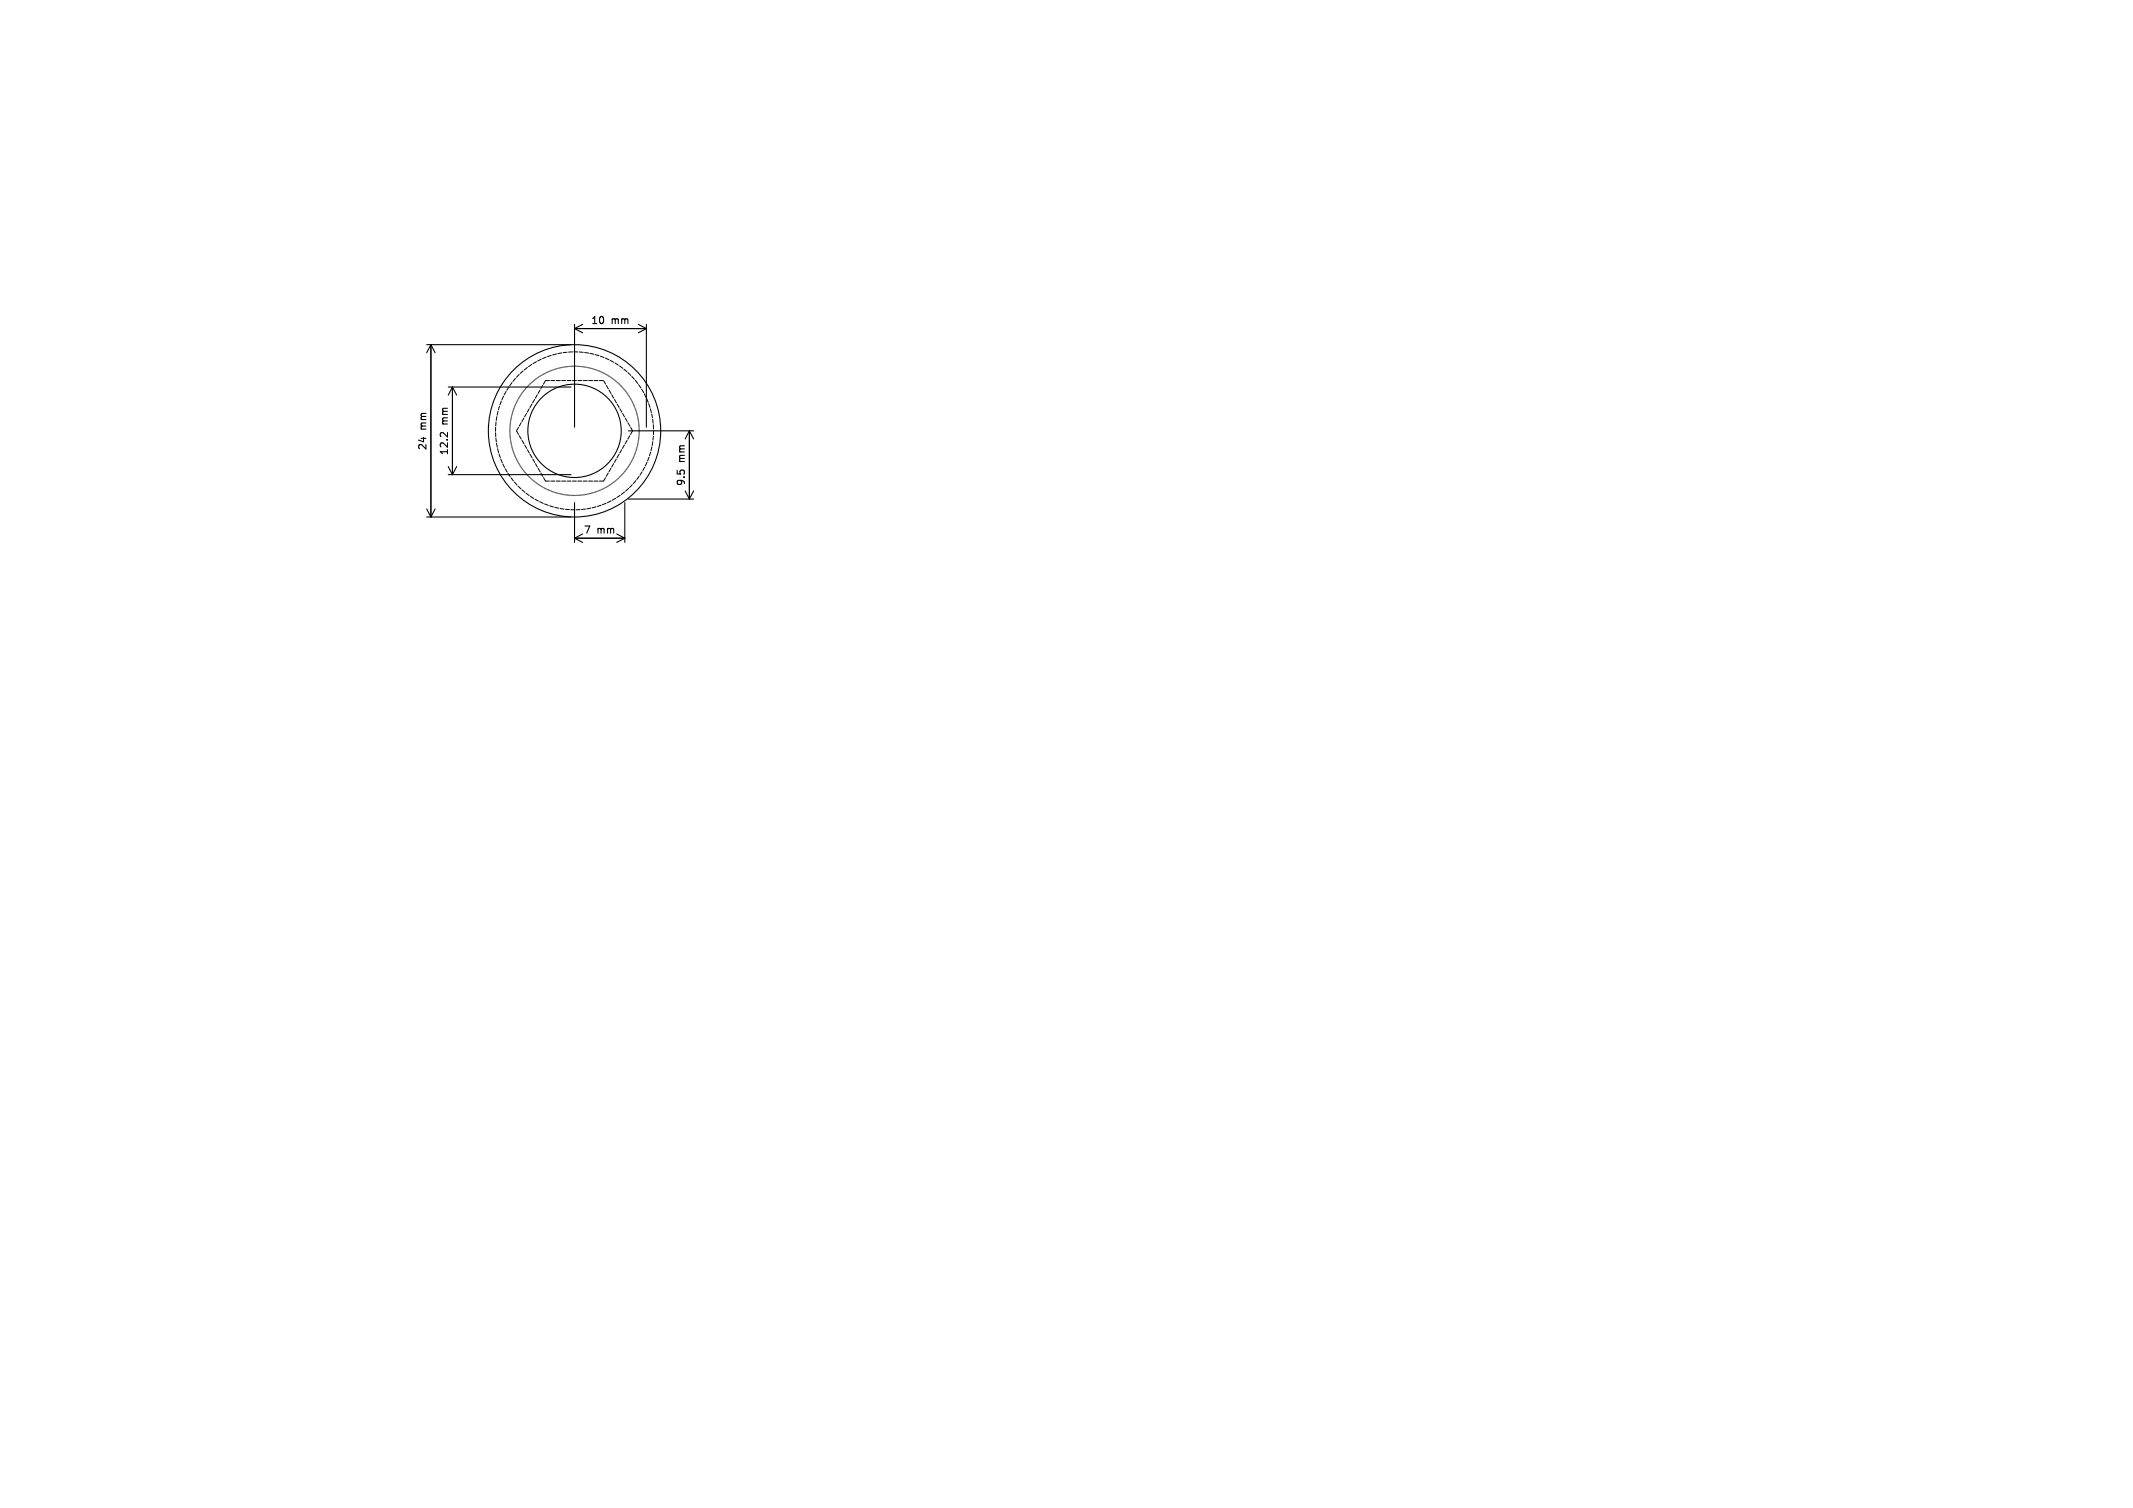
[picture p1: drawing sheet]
<svg xmlns="http://www.w3.org/2000/svg" width="297mm" height="210mm" viewBox="0 0 297 210" stroke-linecap="round" stroke-linejoin="round" font-family="sans-serif">
<defs><g id="words">
<g font-size="1.4">
<text x="82.2" y="45.3">10</text>
<text x="85.1" y="45.3">mm</text>
<text x="59.5" y="59.9" transform="rotate(-90 59.5 59.9)">mm</text>
<text x="62.5" y="59.2" transform="rotate(-90 62.5 59.2)">mm</text>
<text x="59.5" y="62.8" transform="rotate(-90 59.5 62.8)">24</text>
<text x="62.5" y="63.5" transform="rotate(-90 62.5 63.5)">12.2</text>
<text x="95.5" y="64.4" transform="rotate(-90 95.5 64.4)">mm</text>
<text x="95.5" y="67.7" transform="rotate(-90 95.5 67.7)">9.5</text>
<text x="81.2" y="74.5">7</text>
<text x="83.1" y="74.5">mm</text>
</g>
</g></defs>
<g fill="none" stroke="#000" stroke-width=".15">
<path d="M59.4 48h20.1M60 48v24M60 48l.6 1.1M60 48l-.6 1.1M62.4 53.9h17.1M63 53.9v12.2M63 53.9l.6 1.1M63 53.9l-.6 1.1M80 45.2v14.3M80 45.8h10M80 45.8l1.1 .5M81.1 45.2l-1.1 .6"/>
<path d="M87.5 60h9.1M88.9 45.2l1.1 .6M90 45.2v14.3M90 45.8l-1.1 .5M96 60v9.5M96 60l.6 1.1M96 60l-.6 1.1M59.4 72h20.1M59.4 70.9l.6 1.1M60.6 70.9l-.6 1.1M62.3 60.2v.7l-.6-.6-.2-.1-.2 .2M62.4 66.1h17.1"/>
<path d="M62.4 65l.6 1.1M63.6 65l-.6 1.1M80 70v5.5M80 75h7M80 75l1.1 .5M81.1 74.4l-1.1 .6M85.9 74.4l1.1 .6M87 70v5.5M87 75l-1.1 .5M87.5 69.5h9.1M95.4 68.4l.6 1.1M96.6 68.4l-.6 1.1"/>
<circle cx="80" cy="60" r="6.5"/>
<circle cx="80" cy="60" r="12"/>
</g>
<g fill="none" stroke="#000" stroke-width=".14">
<path d="M69 59.5v.6M69.1 58.8l-.1 .5M69.2 58l-.1 .6M69.3 57.3l-.1 .5M69.5 56.6l-.1 .5M69.8 55.9l-.2 .5M70.1 55.2l-.2 .5M70.5 54.5l-.3 .5M70.9 53.9l-.3 .4M71.3 53.3l-.3 .4M71.8 52.7l-.4 .4M72.2 59.5l-.3 .5 .3 .5"/>
<path d="M72.3 52.1l-.4 .4M72.6 58.9l-.3 .5M72.8 51.6l-.4 .4M72.9 58.2l-.2 .5M73.3 57.6l-.3 .5M73.4 51.2l-.4 .3M73.7 56.9l-.3 .5M74.1 50.7l-.5 .4M74.1 56.3l-.3 .5M74.4 55.6l-.2 .5M74.7 50.4l-.5 .2M74.8 55l-.3 .5"/>
<path d="M75.2 54.3l-.3 .5M75.4 50l-.5 .3M75.6 53.7l-.3 .5M76.1 49.7l-.6 .2M76.5 53h-.6l-.2 .5M76.7 53h.6M76.8 49.5l-.6 .2M77.5 53h.5M77.5 49.3l-.5 .1M78.2 53h.6M78.2 49.1l-.5 .1M79 53h.5"/>
<path d="M79 49l-.6 .1M79.7 53h.6M79.7 49h-.5M79.9 49h.6M80.5 53h.5M80.7 49l.5 .1M81.2 53h.6M81.4 49.1l.6 .1M82 53h.5M82.1 49.2l.6 .1M82.7 53h.6M82.9 49.4l.5 .1"/>
<path d="M83.5 53h.5M83.6 49.6l.5 .2M84.1 53l.2 .5M84.3 49.9l.5 .2M84.4 53.7l.3 .5M84.8 54.3l.3 .5M85 50.2l.5 .3M85.2 55l.3 .5M85.6 55.6l.2 .5M85.6 50.6l.5 .2M85.9 56.3l.3 .5M86.3 51l.4 .3"/>
<path d="M86.3 56.9l.3 .5M86.7 57.6l.3 .5M86.9 51.4l.4 .4M87.1 58.2l.2 .5M87.4 58.9l.3 .5M87.4 51.9l.4 .4M87.8 59.5l.3 .5-.3 .5M88 52.4l.3 .4M88.5 53l.3 .4M88.9 53.6l.3 .4M89.3 54.2l.3 .5M89.7 54.8l.3 .5"/>
<path d="M90 55.5l.3 .5M90.3 56.2l.2 .5M90.6 56.9l.1 .6M90.7 57.7l.2 .5M90.9 58.4v.5M91 59.1v.6M91 59.9v.6M69 60.3v.5M69 61l.1 .6M69.1 61.7l.1 .6M69.3 62.5l.1 .5M69.5 63.2l.2 .5"/>
<path d="M69.7 63.9l.2 .5M70 64.6l.3 .5M70.4 65.3l.2 .5M70.7 65.9l.3 .5M71.2 66.5l.3 .5M71.6 67.1l.4 .4M72.1 67.7l.4 .4M72.3 60.7l.3 .5M72.7 68.2l.4 .4M72.7 61.3l.3 .5M73.1 62l.2 .5M73.2 68.7l.5 .3"/>
<path d="M73.4 62.6l.3 .5M73.8 63.3l.3 .5M73.9 69.1l.4 .3M74.2 63.9l.3 .5M74.5 69.5l.5 .3M74.6 64.6l.2 .5M74.9 65.2l.3 .5M75.2 69.9l.5 .2M75.3 65.9l.3 .5M75.7 66.5l.3 .5h.5M75.8 70.2l.5 .2M76.5 70.4l.6 .2"/>
<path d="M76.7 67h.6M77.3 70.7l.5 .1M77.5 67h.5M78 70.8l.5 .1M78.2 67h.6M78.7 70.9l.6 .1M79 67h.5M79.5 71h.5M79.7 67h.6M80.5 67h.5M80.8 71h-.6M81.2 67h.6"/>
<path d="M81.5 70.9l-.5 .1M82 67h.5M82.3 70.8l-.6 .1M82.7 67h.6M83 70.6l-.5 .1M83.5 67h.5M83.7 70.4l-.5 .1M84.3 66.5l-.3 .5M84.4 70.1l-.5 .2M84.7 65.9l-.3 .5M85.1 65.2l-.3 .5M85.1 69.8l-.5 .2"/>
<path d="M85.4 64.6l-.2 .5M85.7 69.4l-.4 .3M85.8 63.9l-.3 .5M86.2 63.3l-.3 .5M86.4 69l-.5 .3M86.6 62.6l-.3 .5M86.9 62l-.2 .5M87 68.5l-.5 .4M87.3 61.3l-.3 .5M87.5 68l-.4 .4M87.7 60.7l-.3 .5M88 67.5l-.3 .4"/>
<path d="M88.5 66.9l-.3 .5M89 66.3l-.3 .5M89.4 65.7l-.3 .5M89.8 65.1l-.3 .4M90.1 64.4l-.2 .5M90.4 63.7l-.2 .5M90.6 63l-.2 .5M90.8 62.2l-.2 .6M90.9 61.5l-.1 .5M91 60.7l-.1 .6"/>
</g>
<g fill="#000" stroke="#000" stroke-width=".14">
<circle cx="71" cy="60" r=".01"/>
<circle cx="71" cy="59.8" r=".01"/>
<circle cx="71" cy="59.7" r=".02"/>
<circle cx="71" cy="59.6" r=".02"/>
<circle cx="71" cy="59.5" r=".02"/>
<circle cx="71" cy="59.4" r=".01"/>
<circle cx="71" cy="59.2" r=".01"/>
<circle cx="71" cy="59.1" r=".02"/>
<circle cx="71.1" cy="59" r=".02"/>
<circle cx="71.1" cy="58.9" r=".02"/>
<circle cx="71.1" cy="58.8" r=".02"/>
<circle cx="71.1" cy="58.6" r=".01"/>
<circle cx="71.1" cy="58.5" r=".02"/>
<circle cx="71.1" cy="58.4" r=".02"/>
<circle cx="71.2" cy="58.3" r=".01"/>
<circle cx="71.2" cy="58.2" r=".01"/>
<circle cx="71.2" cy="58" r=".02"/>
<circle cx="71.2" cy="57.9" r=".02"/>
<circle cx="71.3" cy="57.8" r=".02"/>
<circle cx="71.3" cy="57.7" r=".01"/>
<circle cx="71.3" cy="57.6" r=".01"/>
<circle cx="71.4" cy="57.5" r=".01"/>
<circle cx="71.4" cy="57.4" r=".02"/>
<circle cx="71.4" cy="57.2" r=".01"/>
<circle cx="71.5" cy="57.1" r=".01"/>
<circle cx="71.5" cy="57" r=".02"/>
<circle cx="71.6" cy="56.9" r=".01"/>
<circle cx="71.6" cy="56.8" r=".01"/>
<circle cx="71.6" cy="56.7" r=".02"/>
<circle cx="71.7" cy="56.6" r=".01"/>
<circle cx="71.7" cy="56.5" r=".01"/>
<circle cx="71.8" cy="56.3" r=".01"/>
<circle cx="71.8" cy="56.2" r=".02"/>
<circle cx="71.9" cy="56.1" r=".02"/>
<circle cx="71.9" cy="56" r=".01"/>
<circle cx="72" cy="55.9" r=".01"/>
<circle cx="72" cy="55.8" r=".02"/>
<circle cx="72.1" cy="55.7" r=".02"/>
<circle cx="72.2" cy="55.6" r=".01"/>
<circle cx="72.2" cy="55.5" r=".01"/>
<circle cx="72.3" cy="55.4" r=".02"/>
<circle cx="72.3" cy="55.3" r=".02"/>
<circle cx="72.4" cy="55.2" r=".01"/>
<circle cx="72.5" cy="55.1" r=".02"/>
<circle cx="72.5" cy="55" r=".01"/>
<circle cx="72.6" cy="54.9" r=".02"/>
<circle cx="72.7" cy="54.8" r=".01"/>
<circle cx="72.7" cy="54.7" r=".02"/>
<circle cx="72.8" cy="54.6" r=".01"/>
<circle cx="72.9" cy="54.5" r=".02"/>
<circle cx="73" cy="54.4" r=".01"/>
<circle cx="73" cy="54.3" r=".01"/>
<circle cx="73.1" cy="54.2" r=".01"/>
<circle cx="73.2" cy="54.1" r=".01"/>
<circle cx="73.3" cy="54" r=".01"/>
<circle cx="73.3" cy="53.9" r=".02"/>
<circle cx="73.4" cy="53.9" r=".01"/>
<circle cx="73.5" cy="53.8" r=".01"/>
<circle cx="73.6" cy="53.7" r=".02"/>
<circle cx="73.7" cy="53.6" r=".02"/>
<circle cx="73.8" cy="53.5" r=".02"/>
<circle cx="73.8" cy="53.4" r=".02"/>
<circle cx="73.9" cy="53.3" r=".01"/>
<circle cx="74" cy="53.3" r=".02"/>
<circle cx="74.1" cy="53.2" r=".01"/>
<circle cx="74.2" cy="53.1" r=".01"/>
<circle cx="74.3" cy="53" r=".01"/>
<circle cx="74.4" cy="53" r=".01"/>
<circle cx="74.5" cy="52.9" r=".02"/>
<circle cx="74.6" cy="52.8" r=".01"/>
<circle cx="74.7" cy="52.7" r=".02"/>
<circle cx="74.8" cy="52.7" r=".01"/>
<circle cx="74.9" cy="52.6" r=".01"/>
<circle cx="75" cy="52.5" r=".01"/>
<circle cx="75.1" cy="52.5" r=".02"/>
<circle cx="75.2" cy="52.4" r=".01"/>
<circle cx="75.3" cy="52.3" r=".02"/>
<circle cx="75.4" cy="52.3" r=".02"/>
<circle cx="75.5" cy="52.2" r=".02"/>
<circle cx="75.6" cy="52.2" r=".01"/>
<circle cx="75.7" cy="52.1" r=".02"/>
<circle cx="75.8" cy="52" r=".01"/>
<circle cx="75.9" cy="52" r=".01"/>
<circle cx="76" cy="51.9" r=".01"/>
<circle cx="76.1" cy="51.9" r=".02"/>
<circle cx="76.2" cy="51.8" r=".01"/>
<circle cx="76.3" cy="51.8" r=".02"/>
<circle cx="76.4" cy="51.7" r=".01"/>
<circle cx="76.6" cy="51.7" r=".02"/>
<circle cx="76.7" cy="51.6" r=".01"/>
<circle cx="76.8" cy="51.6" r=".01"/>
<circle cx="76.9" cy="51.6" r=".01"/>
<circle cx="77" cy="51.5" r=".01"/>
<circle cx="77.1" cy="51.5" r=".02"/>
<circle cx="77.2" cy="51.4" r=".01"/>
<circle cx="77.3" cy="51.4" r=".02"/>
<circle cx="77.5" cy="51.4" r=".01"/>
<circle cx="77.6" cy="51.3" r=".01"/>
<circle cx="77.7" cy="51.3" r=".01"/>
<circle cx="77.8" cy="51.3" r=".01"/>
<circle cx="77.9" cy="51.2" r=".01"/>
<circle cx="78" cy="51.2" r=".01"/>
<circle cx="78.2" cy="51.2" r=".02"/>
<circle cx="78.3" cy="51.2" r=".01"/>
<circle cx="78.4" cy="51.1" r=".01"/>
<circle cx="78.5" cy="51.1" r=".01"/>
<circle cx="78.6" cy="51.1" r=".01"/>
<circle cx="78.8" cy="51.1" r=".02"/>
<circle cx="78.9" cy="51.1" r=".01"/>
<circle cx="79" cy="51.1" r=".01"/>
<circle cx="79.1" cy="51" r=".02"/>
<circle cx="79.2" cy="51" r=".02"/>
<circle cx="79.3" cy="51" r=".01"/>
<circle cx="79.5" cy="51" r=".02"/>
<circle cx="79.6" cy="51" r=".02"/>
<circle cx="79.7" cy="51" r=".02"/>
<circle cx="79.8" cy="51" r=".02"/>
<circle cx="79.9" cy="51" r=".01"/>
<circle cx="80.1" cy="51" r=".02"/>
<circle cx="80.2" cy="51" r=".01"/>
<circle cx="80.3" cy="51" r=".02"/>
<circle cx="80.4" cy="51" r=".02"/>
<circle cx="80.5" cy="51" r=".01"/>
<circle cx="80.7" cy="51" r=".02"/>
<circle cx="80.8" cy="51" r=".02"/>
<circle cx="80.9" cy="51" r=".01"/>
<circle cx="81" cy="51.1" r=".02"/>
<circle cx="81.1" cy="51.1" r=".02"/>
<circle cx="81.3" cy="51.1" r=".01"/>
<circle cx="81.4" cy="51.1" r=".02"/>
<circle cx="81.5" cy="51.1" r=".01"/>
<circle cx="81.6" cy="51.1" r=".01"/>
<circle cx="81.7" cy="51.2" r=".02"/>
<circle cx="81.9" cy="51.2" r=".02"/>
<circle cx="82" cy="51.2" r=".01"/>
<circle cx="82.1" cy="51.2" r=".02"/>
<circle cx="82.2" cy="51.3" r=".01"/>
<circle cx="82.3" cy="51.3" r=".02"/>
<circle cx="82.4" cy="51.3" r=".01"/>
<circle cx="82.6" cy="51.4" r=".01"/>
<circle cx="82.7" cy="51.4" r=".01"/>
<circle cx="82.8" cy="51.4" r=".01"/>
<circle cx="82.9" cy="51.5" r=".02"/>
<circle cx="83" cy="51.5" r=".01"/>
<circle cx="83.1" cy="51.6" r=".01"/>
<circle cx="83.2" cy="51.6" r=".01"/>
<circle cx="83.3" cy="51.6" r=".02"/>
<circle cx="83.5" cy="51.7" r=".02"/>
<circle cx="83.6" cy="51.7" r=".01"/>
<circle cx="83.7" cy="51.8" r=".01"/>
<circle cx="83.8" cy="51.8" r=".02"/>
<circle cx="83.9" cy="51.9" r=".02"/>
<circle cx="84" cy="51.9" r=".02"/>
<circle cx="84.1" cy="52" r=".01"/>
<circle cx="84.2" cy="52" r=".01"/>
<circle cx="84.3" cy="52.1" r=".02"/>
<circle cx="84.4" cy="52.2" r=".01"/>
<circle cx="84.5" cy="52.2" r=".01"/>
<circle cx="84.6" cy="52.3" r=".01"/>
<circle cx="84.7" cy="52.3" r=".02"/>
<circle cx="84.8" cy="52.4" r=".01"/>
<circle cx="84.9" cy="52.5" r=".01"/>
<circle cx="85" cy="52.5" r=".02"/>
<circle cx="85.1" cy="52.6" r=".01"/>
<circle cx="85.2" cy="52.7" r=".01"/>
<circle cx="85.3" cy="52.8" r=".02"/>
<circle cx="85.4" cy="52.8" r=".01"/>
<circle cx="85.5" cy="52.9" r=".01"/>
<circle cx="85.6" cy="53" r=".01"/>
<circle cx="85.7" cy="53" r=".01"/>
<circle cx="85.8" cy="53.1" r=".01"/>
<circle cx="85.9" cy="53.2" r=".01"/>
<circle cx="86" cy="53.3" r=".01"/>
<circle cx="86.1" cy="53.4" r=".01"/>
<circle cx="86.2" cy="53.4" r=".01"/>
<circle cx="86.2" cy="53.5" r=".01"/>
<circle cx="86.3" cy="53.6" r=".01"/>
<circle cx="86.4" cy="53.7" r=".02"/>
<circle cx="86.5" cy="53.8" r=".01"/>
<circle cx="86.6" cy="53.9" r=".01"/>
<circle cx="86.7" cy="54" r=".01"/>
<circle cx="86.8" cy="54.1" r=".02"/>
<circle cx="86.9" cy="54.2" r=".01"/>
<circle cx="87" cy="54.3" r=".01"/>
<circle cx="87.1" cy="54.4" r=".02"/>
<circle cx="87.1" cy="54.5" r=".02"/>
<circle cx="87.2" cy="54.6" r=".01"/>
<circle cx="87.3" cy="54.7" r=".02"/>
<circle cx="87.3" cy="54.8" r=".02"/>
<circle cx="87.4" cy="54.9" r=".02"/>
<circle cx="87.5" cy="55" r=".02"/>
<circle cx="87.5" cy="55.1" r=".02"/>
<circle cx="87.6" cy="55.2" r=".02"/>
<circle cx="87.7" cy="55.3" r=".02"/>
<circle cx="87.7" cy="55.4" r=".02"/>
<circle cx="87.8" cy="55.5" r=".01"/>
<circle cx="87.9" cy="55.6" r=".02"/>
<circle cx="87.9" cy="55.7" r=".02"/>
<circle cx="88" cy="55.8" r=".02"/>
<circle cx="88" cy="55.9" r=".02"/>
<circle cx="88.1" cy="56" r=".01"/>
<circle cx="88.1" cy="56.1" r=".02"/>
<circle cx="88.2" cy="56.2" r=".02"/>
<circle cx="88.2" cy="56.4" r=".02"/>
<circle cx="88.3" cy="56.5" r=".02"/>
<circle cx="88.3" cy="56.6" r=".02"/>
<circle cx="88.4" cy="56.7" r=".01"/>
<circle cx="88.4" cy="56.8" r=".01"/>
<circle cx="88.5" cy="56.9" r=".02"/>
<circle cx="88.5" cy="57" r=".02"/>
<circle cx="88.5" cy="57.1" r=".02"/>
<circle cx="88.6" cy="57.3" r=".02"/>
<circle cx="88.6" cy="57.4" r=".02"/>
<circle cx="88.6" cy="57.5" r=".02"/>
<circle cx="88.7" cy="57.6" r=".02"/>
<circle cx="88.7" cy="57.7" r=".01"/>
<circle cx="88.7" cy="57.8" r=".02"/>
<circle cx="88.8" cy="57.9" r=".01"/>
<circle cx="88.8" cy="58.1" r=".02"/>
<circle cx="88.8" cy="58.2" r=".01"/>
<circle cx="88.8" cy="58.3" r=".01"/>
<circle cx="88.9" cy="58.4" r=".02"/>
<circle cx="88.9" cy="58.5" r=".02"/>
<circle cx="88.9" cy="58.7" r=".01"/>
<circle cx="88.9" cy="58.8" r=".02"/>
<circle cx="88.9" cy="58.9" r=".01"/>
<circle cx="88.9" cy="59" r=".01"/>
<circle cx="89" cy="59.1" r=".01"/>
<circle cx="89" cy="59.3" r=".02"/>
<circle cx="89" cy="59.4" r=".02"/>
<circle cx="89" cy="59.5" r=".01"/>
<circle cx="89" cy="59.6" r=".01"/>
<circle cx="89" cy="59.7" r=".01"/>
<circle cx="89" cy="59.9" r=".01"/>
<circle cx="89" cy="60" r=".02"/>
<circle cx="71" cy="60.1" r=".01"/>
<circle cx="71" cy="60.2" r=".02"/>
<circle cx="71" cy="60.3" r=".01"/>
<circle cx="71" cy="60.4" r=".01"/>
<circle cx="71" cy="60.6" r=".02"/>
<circle cx="71" cy="60.7" r=".01"/>
<circle cx="71" cy="60.8" r=".02"/>
<circle cx="71" cy="60.9" r=".02"/>
<circle cx="71.1" cy="61" r=".01"/>
<circle cx="71.1" cy="61.2" r=".01"/>
<circle cx="71.1" cy="61.3" r=".01"/>
<circle cx="71.1" cy="61.4" r=".02"/>
<circle cx="71.1" cy="61.5" r=".02"/>
<circle cx="71.1" cy="61.6" r=".02"/>
<circle cx="71.2" cy="61.7" r=".01"/>
<circle cx="71.2" cy="61.9" r=".02"/>
<circle cx="71.2" cy="62" r=".02"/>
<circle cx="71.2" cy="62.1" r=".01"/>
<circle cx="71.3" cy="62.2" r=".01"/>
<circle cx="71.3" cy="62.3" r=".02"/>
<circle cx="71.3" cy="62.4" r=".01"/>
<circle cx="71.4" cy="62.6" r=".02"/>
<circle cx="71.4" cy="62.7" r=".01"/>
<circle cx="71.4" cy="62.8" r=".01"/>
<circle cx="71.5" cy="62.9" r=".02"/>
<circle cx="71.5" cy="63" r=".01"/>
<circle cx="71.6" cy="63.1" r=".02"/>
<circle cx="71.6" cy="63.2" r=".02"/>
<circle cx="71.6" cy="63.4" r=".01"/>
<circle cx="71.7" cy="63.5" r=".02"/>
<circle cx="71.7" cy="63.6" r=".01"/>
<circle cx="71.8" cy="63.7" r=".02"/>
<circle cx="71.8" cy="63.8" r=".02"/>
<circle cx="71.9" cy="63.9" r=".02"/>
<circle cx="71.9" cy="64" r=".02"/>
<circle cx="72" cy="64.1" r=".02"/>
<circle cx="72.1" cy="64.2" r=".01"/>
<circle cx="72.1" cy="64.3" r=".02"/>
<circle cx="72.2" cy="64.4" r=".02"/>
<circle cx="72.2" cy="64.5" r=".01"/>
<circle cx="72.3" cy="64.6" r=".02"/>
<circle cx="72.4" cy="64.7" r=".02"/>
<circle cx="72.4" cy="64.8" r=".02"/>
<circle cx="72.5" cy="64.9" r=".01"/>
<circle cx="72.5" cy="65" r=".01"/>
<circle cx="72.6" cy="65.1" r=".01"/>
<circle cx="72.7" cy="65.2" r=".02"/>
<circle cx="72.8" cy="65.3" r=".02"/>
<circle cx="72.8" cy="65.4" r=".01"/>
<circle cx="72.9" cy="65.5" r=".01"/>
<circle cx="73" cy="65.6" r=".02"/>
<circle cx="73" cy="65.7" r=".01"/>
<circle cx="73.1" cy="65.8" r=".02"/>
<circle cx="73.2" cy="65.9" r=".01"/>
<circle cx="73.3" cy="66" r=".01"/>
<circle cx="73.4" cy="66.1" r=".02"/>
<circle cx="73.4" cy="66.2" r=".02"/>
<circle cx="73.5" cy="66.3" r=".02"/>
<circle cx="73.6" cy="66.3" r=".02"/>
<circle cx="73.7" cy="66.4" r=".02"/>
<circle cx="73.8" cy="66.5" r=".01"/>
<circle cx="73.9" cy="66.6" r=".01"/>
<circle cx="74" cy="66.7" r=".01"/>
<circle cx="74" cy="66.8" r=".01"/>
<circle cx="74.1" cy="66.8" r=".01"/>
<circle cx="74.2" cy="66.9" r=".02"/>
<circle cx="74.3" cy="67" r=".01"/>
<circle cx="74.4" cy="67.1" r=".02"/>
<circle cx="74.5" cy="67.1" r=".01"/>
<circle cx="74.6" cy="67.2" r=".02"/>
<circle cx="74.7" cy="67.3" r=".02"/>
<circle cx="74.8" cy="67.3" r=".02"/>
<circle cx="74.9" cy="67.4" r=".02"/>
<circle cx="75" cy="67.5" r=".02"/>
<circle cx="75.1" cy="67.5" r=".01"/>
<circle cx="75.2" cy="67.6" r=".02"/>
<circle cx="75.3" cy="67.7" r=".01"/>
<circle cx="75.4" cy="67.7" r=".01"/>
<circle cx="75.5" cy="67.8" r=".01"/>
<circle cx="75.6" cy="67.9" r=".01"/>
<circle cx="75.7" cy="67.9" r=".01"/>
<circle cx="75.8" cy="68" r=".01"/>
<circle cx="75.9" cy="68" r=".01"/>
<circle cx="76" cy="68.1" r=".02"/>
<circle cx="76.1" cy="68.1" r=".02"/>
<circle cx="76.3" cy="68.2" r=".01"/>
<circle cx="76.4" cy="68.2" r=".02"/>
<circle cx="76.5" cy="68.3" r=".01"/>
<circle cx="76.6" cy="68.3" r=".02"/>
<circle cx="76.7" cy="68.4" r=".01"/>
<circle cx="76.8" cy="68.4" r=".02"/>
<circle cx="76.9" cy="68.5" r=".02"/>
<circle cx="77" cy="68.5" r=".01"/>
<circle cx="77.1" cy="68.5" r=".02"/>
<circle cx="77.3" cy="68.6" r=".02"/>
<circle cx="77.4" cy="68.6" r=".02"/>
<circle cx="77.5" cy="68.6" r=".01"/>
<circle cx="77.6" cy="68.7" r=".01"/>
<circle cx="77.7" cy="68.7" r=".02"/>
<circle cx="77.8" cy="68.7" r=".02"/>
<circle cx="78" cy="68.8" r=".01"/>
<circle cx="78.1" cy="68.8" r=".02"/>
<circle cx="78.2" cy="68.8" r=".02"/>
<circle cx="78.3" cy="68.8" r=".02"/>
<circle cx="78.4" cy="68.9" r=".02"/>
<circle cx="78.5" cy="68.9" r=".02"/>
<circle cx="78.7" cy="68.9" r=".02"/>
<circle cx="78.8" cy="68.9" r=".02"/>
<circle cx="78.9" cy="68.9" r=".01"/>
<circle cx="79" cy="68.9" r=".02"/>
<circle cx="79.1" cy="69" r=".01"/>
<circle cx="79.3" cy="69" r=".02"/>
<circle cx="79.4" cy="69" r=".02"/>
<circle cx="79.5" cy="69" r=".02"/>
<circle cx="79.6" cy="69" r=".02"/>
<circle cx="79.7" cy="69" r=".02"/>
<circle cx="79.9" cy="69" r=".02"/>
<circle cx="80" cy="69" r=".01"/>
<circle cx="80.1" cy="69" r=".02"/>
<circle cx="80.2" cy="69" r=".02"/>
<circle cx="80.3" cy="69" r=".01"/>
<circle cx="80.5" cy="69" r=".01"/>
<circle cx="80.6" cy="69" r=".01"/>
<circle cx="80.7" cy="69" r=".01"/>
<circle cx="80.8" cy="69" r=".01"/>
<circle cx="80.9" cy="69" r=".01"/>
<circle cx="81.1" cy="68.9" r=".02"/>
<circle cx="81.2" cy="68.9" r=".01"/>
<circle cx="81.3" cy="68.9" r=".02"/>
<circle cx="81.4" cy="68.9" r=".02"/>
<circle cx="81.5" cy="68.9" r=".02"/>
<circle cx="81.6" cy="68.8" r=".01"/>
<circle cx="81.8" cy="68.8" r=".02"/>
<circle cx="81.9" cy="68.8" r=".01"/>
<circle cx="82" cy="68.8" r=".01"/>
<circle cx="82.1" cy="68.7" r=".01"/>
<circle cx="82.2" cy="68.7" r=".02"/>
<circle cx="82.3" cy="68.7" r=".01"/>
<circle cx="82.5" cy="68.7" r=".02"/>
<circle cx="82.6" cy="68.6" r=".01"/>
<circle cx="82.7" cy="68.6" r=".02"/>
<circle cx="82.8" cy="68.6" r=".02"/>
<circle cx="82.9" cy="68.5" r=".02"/>
<circle cx="83" cy="68.5" r=".02"/>
<circle cx="83.1" cy="68.4" r=".01"/>
<circle cx="83.3" cy="68.4" r=".02"/>
<circle cx="83.4" cy="68.3" r=".02"/>
<circle cx="83.5" cy="68.3" r=".02"/>
<circle cx="83.6" cy="68.3" r=".02"/>
<circle cx="83.7" cy="68.2" r=".02"/>
<circle cx="83.8" cy="68.2" r=".01"/>
<circle cx="83.9" cy="68.1" r=".01"/>
<circle cx="84" cy="68" r=".02"/>
<circle cx="84.1" cy="68" r=".01"/>
<circle cx="84.2" cy="67.9" r=".02"/>
<circle cx="84.3" cy="67.9" r=".02"/>
<circle cx="84.5" cy="67.8" r=".02"/>
<circle cx="84.6" cy="67.8" r=".01"/>
<circle cx="84.7" cy="67.7" r=".02"/>
<circle cx="84.8" cy="67.6" r=".02"/>
<circle cx="84.9" cy="67.6" r=".02"/>
<circle cx="85" cy="67.5" r=".02"/>
<circle cx="85.1" cy="67.4" r=".02"/>
<circle cx="85.2" cy="67.4" r=".02"/>
<circle cx="85.3" cy="67.3" r=".02"/>
<circle cx="85.4" cy="67.2" r=".01"/>
<circle cx="85.5" cy="67.2" r=".01"/>
<circle cx="85.5" cy="67.1" r=".01"/>
<circle cx="85.6" cy="67" r=".01"/>
<circle cx="85.7" cy="66.9" r=".01"/>
<circle cx="85.8" cy="66.9" r=".01"/>
<circle cx="85.9" cy="66.8" r=".02"/>
<circle cx="86" cy="66.7" r=".02"/>
<circle cx="86.1" cy="66.6" r=".01"/>
<circle cx="86.2" cy="66.5" r=".02"/>
<circle cx="86.3" cy="66.5" r=".01"/>
<circle cx="86.4" cy="66.4" r=".01"/>
<circle cx="86.4" cy="66.3" r=".02"/>
<circle cx="86.5" cy="66.2" r=".01"/>
<circle cx="86.6" cy="66.1" r=".02"/>
<circle cx="86.7" cy="66" r=".02"/>
<circle cx="86.8" cy="65.9" r=".02"/>
<circle cx="86.8" cy="65.8" r=".02"/>
<circle cx="86.9" cy="65.8" r=".01"/>
<circle cx="87" cy="65.7" r=".02"/>
<circle cx="87.1" cy="65.6" r=".02"/>
<circle cx="87.1" cy="65.5" r=".01"/>
<circle cx="87.2" cy="65.4" r=".02"/>
<circle cx="87.3" cy="65.3" r=".02"/>
<circle cx="87.4" cy="65.2" r=".02"/>
<circle cx="87.4" cy="65.1" r=".02"/>
<circle cx="87.5" cy="65" r=".01"/>
<circle cx="87.6" cy="64.9" r=".01"/>
<circle cx="87.6" cy="64.8" r=".02"/>
<circle cx="87.7" cy="64.7" r=".01"/>
<circle cx="87.8" cy="64.6" r=".01"/>
<circle cx="87.8" cy="64.5" r=".02"/>
<circle cx="87.9" cy="64.4" r=".01"/>
<circle cx="87.9" cy="64.3" r=".01"/>
<circle cx="88" cy="64.2" r=".01"/>
<circle cx="88" cy="64" r=".02"/>
<circle cx="88.1" cy="63.9" r=".01"/>
<circle cx="88.1" cy="63.8" r=".01"/>
<circle cx="88.2" cy="63.7" r=".02"/>
<circle cx="88.2" cy="63.6" r=".01"/>
<circle cx="88.3" cy="63.5" r=".01"/>
<circle cx="88.3" cy="63.4" r=".01"/>
<circle cx="88.4" cy="63.3" r=".01"/>
<circle cx="88.4" cy="63.2" r=".01"/>
<circle cx="88.5" cy="63.1" r=".01"/>
<circle cx="88.5" cy="62.9" r=".02"/>
<circle cx="88.5" cy="62.8" r=".02"/>
<circle cx="88.6" cy="62.7" r=".01"/>
<circle cx="88.6" cy="62.6" r=".01"/>
<circle cx="88.6" cy="62.5" r=".01"/>
<circle cx="88.7" cy="62.4" r=".01"/>
<circle cx="88.7" cy="62.3" r=".01"/>
<circle cx="88.7" cy="62.1" r=".02"/>
<circle cx="88.8" cy="62" r=".02"/>
<circle cx="88.8" cy="61.9" r=".02"/>
<circle cx="88.8" cy="61.8" r=".02"/>
<circle cx="88.8" cy="61.7" r=".02"/>
<circle cx="88.9" cy="61.6" r=".02"/>
<circle cx="88.9" cy="61.4" r=".01"/>
<circle cx="88.9" cy="61.3" r=".01"/>
<circle cx="88.9" cy="61.2" r=".01"/>
<circle cx="88.9" cy="61.1" r=".01"/>
<circle cx="88.9" cy="61" r=".01"/>
<circle cx="89" cy="60.8" r=".02"/>
<circle cx="89" cy="60.7" r=".02"/>
<circle cx="89" cy="60.6" r=".02"/>
<circle cx="89" cy="60.5" r=".02"/>
<circle cx="89" cy="60.4" r=".02"/>
<circle cx="89" cy="60.2" r=".02"/>
<circle cx="89" cy="60.1" r=".02"/>
</g>
<use href="#words"/>
</svg>
